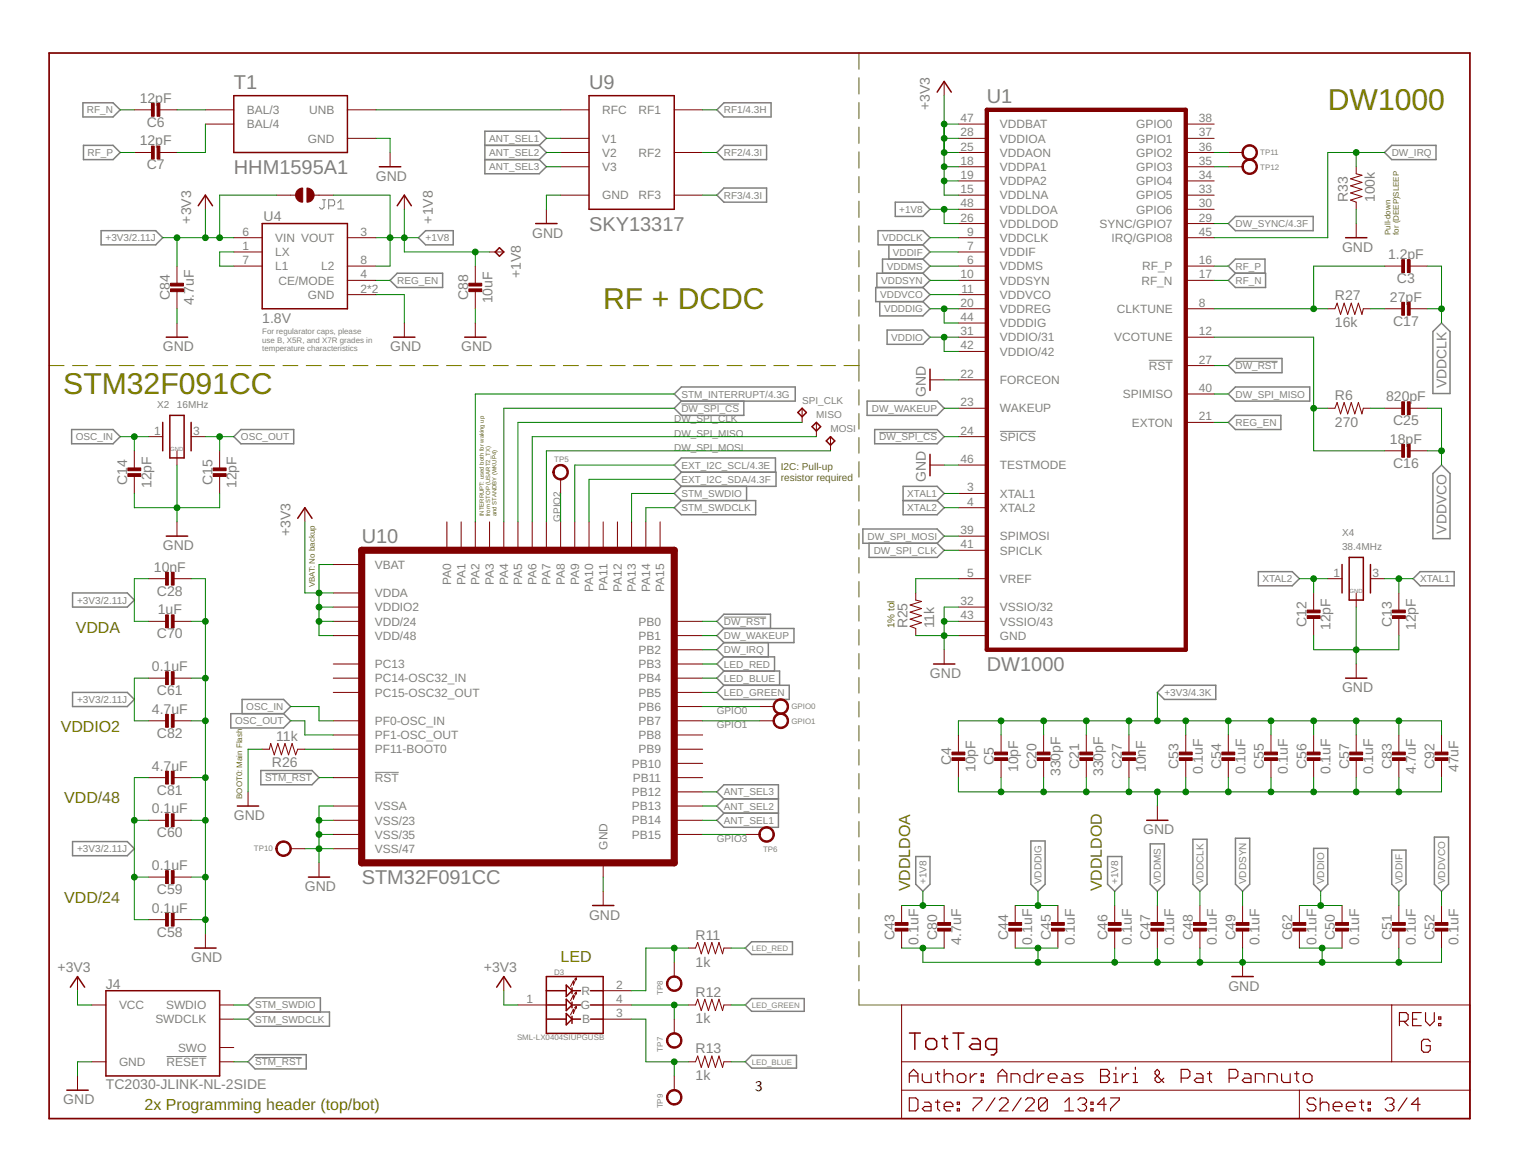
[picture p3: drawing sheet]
<svg xmlns="http://www.w3.org/2000/svg" width="279mm" height="216mm" viewBox="0 0 279 216" stroke-linecap="round" stroke-linejoin="round" font-family="sans-serif">
<defs><g id="words">
<g font-size="5.5" fill="#808000">
<text x="244.4" y="20.2">DW1000</text>
<text x="111" y="56.8">RF + DCDC</text>
<text x="11.7" y="72.5">STM32F091CC</text>
</g>
<g font-size="3.7" fill="#808080">
<text x="43" y="16.3">T1</text>
<text x="108.4" y="16.3">U9</text>
<text x="181.6" y="18.9">U1</text>
<text x="43" y="32">HHM1595A1</text>
<text x="108.4" y="42.5">SKY13317</text>
<text x="66.6" y="100">U10</text>
<text x="181.6" y="123.5">DW1000</text>
<text x="66.6" y="162.7">STM32F091CC</text>
</g>
<g font-size="2.9" fill="#808000">
<text x="13.9" y="116.5">VDDA</text>
<text x="11.2" y="134.8">VDDIO2</text>
<text x="11.8" y="147.8">VDD/48</text>
<text x="11.8" y="166.1">VDD/24</text>
<text x="167.5" y="164" transform="rotate(-90 167.5 164)">VDDLDOA</text>
<text x="202.8" y="164" transform="rotate(-90 202.8 164)">VDDLDOD</text>
<text x="103.2" y="177.1">LED</text>
<text x="26.6" y="204.3">2x Programming header (top/bot)</text>
</g>
<text font-size="2.7" x="139" y="200.9">3</text>
<g font-size="2.6" fill="#808080">
<text x="25.7" y="18.9">12pF</text>
<text x="27" y="23.4">C6</text>
<text x="171.2" y="20.2" transform="rotate(-90 171.2 20.2)">+3V3</text>
<text x="25.7" y="26.8">12pF</text>
<text x="27" y="31.2">C7</text>
<text x="69.2" y="33.3">GND</text>
<text x="35.2" y="41.1" transform="rotate(-90 35.2 41.1)">+3V3</text>
<text x="48.5" y="40.6">U4</text>
<text x="79.6" y="41.1" transform="rotate(-90 79.6 41.1)">+1V8</text>
<text x="248.1" y="37.2" transform="rotate(-90 248.1 37.2)">R33</text>
<text x="253" y="37.2" transform="rotate(-90 253 37.2)">100k</text>
<text x="98" y="43.8">GND</text>
<text x="247" y="46.4">GND</text>
<text x="255.5" y="47.7">1.2pF</text>
<text x="95.8" y="51.2" transform="rotate(-90 95.8 51.2)">+1V8</text>
<text x="257.1" y="52.1">C3</text>
<text x="31.3" y="55.3" transform="rotate(-90 31.3 55.3)">C84</text>
<text x="35.7" y="56.2" transform="rotate(-90 35.7 56.2)">4.7uF</text>
<text x="48.3" y="59.4">1.8V</text>
<text x="86.2" y="55.3" transform="rotate(-90 86.2 55.3)">C88</text>
<text x="90.6" y="55.9" transform="rotate(-90 90.6 55.9)">10uF</text>
<text x="245.7" y="55.3">R27</text>
<text x="255.8" y="55.5">27pF</text>
<text x="256.4" y="60">C17</text>
<text x="30" y="64.7">GND</text>
<text x="71.8" y="64.7">GND</text>
<text x="84.9" y="64.7">GND</text>
<text x="245.7" y="60.2">16k</text>
<text x="266.2" y="71.5" transform="rotate(-90 266.2 71.5)">VDDCLK</text>
<text x="170.4" y="73" transform="rotate(-90 170.4 73)">GND</text>
<text x="245.7" y="73.6">R6</text>
<text x="255.1" y="73.8">820pF</text>
<text x="245.7" y="78.5">270</text>
<text x="255.8" y="81.7">18pF</text>
<text x="256.4" y="78.3">C25</text>
<text x="23.4" y="89.3" transform="rotate(-90 23.4 89.3)">C14</text>
<text x="27.9" y="89.8" transform="rotate(-90 27.9 89.8)">12pF</text>
<text x="39.1" y="89.3" transform="rotate(-90 39.1 89.3)">C15</text>
<text x="43.5" y="89.8" transform="rotate(-90 43.5 89.8)">12pF</text>
<text x="170.4" y="88.7" transform="rotate(-90 170.4 88.7)">GND</text>
<text x="256.4" y="86.1">C16</text>
<text x="30" y="101.3">GND</text>
<text x="53.5" y="98.7" transform="rotate(-90 53.5 98.7)">+3V3</text>
<text x="266.2" y="98.2" transform="rotate(-90 266.2 98.2)">VDDVCO</text>
<text x="28.3" y="105.2">10nF</text>
<text x="28.9" y="109.6">C28</text>
<text x="29" y="113.1">1uF</text>
<text x="28.9" y="117.5">C70</text>
<text x="167" y="115.7" transform="rotate(-90 167 115.7)">R25</text>
<text x="172" y="115.7" transform="rotate(-90 172 115.7)">11k</text>
<text x="240.5" y="115.4" transform="rotate(-90 240.5 115.4)">C12</text>
<text x="244.9" y="116" transform="rotate(-90 244.9 116)">12pF</text>
<text x="256.2" y="115.4" transform="rotate(-90 256.2 115.4)">C13</text>
<text x="260.6" y="116" transform="rotate(-90 260.6 116)">12pF</text>
<text x="28" y="123.5">0.1uF</text>
<text x="171.2" y="124.8">GND</text>
<text x="28" y="131.4">4.7uF</text>
<text x="28.9" y="128">C61</text>
<text x="247" y="127.4">GND</text>
<text x="28.9" y="135.8">C82</text>
<text x="50.8" y="136.3">11k</text>
<text x="28" y="141.8">4.7uF</text>
<text x="50.1" y="141.3">R26</text>
<text x="175.1" y="140.9" transform="rotate(-90 175.1 140.9)">C4</text>
<text x="179.5" y="142.1" transform="rotate(-90 179.5 142.1)">10pF</text>
<text x="182.9" y="140.9" transform="rotate(-90 182.9 140.9)">C5</text>
<text x="187.4" y="142.1" transform="rotate(-90 187.4 142.1)">10pF</text>
<text x="190.8" y="141.6" transform="rotate(-90 190.8 141.6)">C20</text>
<text x="195.2" y="142.9" transform="rotate(-90 195.2 142.9)">330pF</text>
<text x="198.6" y="141.6" transform="rotate(-90 198.6 141.6)">C21</text>
<text x="203.1" y="142.9" transform="rotate(-90 203.1 142.9)">330pF</text>
<text x="206.5" y="141.6" transform="rotate(-90 206.5 141.6)">C27</text>
<text x="210.9" y="142.1" transform="rotate(-90 210.9 142.1)">10nF</text>
<text x="216.9" y="141.6" transform="rotate(-90 216.9 141.6)">C53</text>
<text x="221.4" y="142.5" transform="rotate(-90 221.4 142.5)">0.1uF</text>
<text x="224.8" y="141.6" transform="rotate(-90 224.8 141.6)">C54</text>
<text x="229.2" y="142.5" transform="rotate(-90 229.2 142.5)">0.1uF</text>
<text x="232.6" y="141.6" transform="rotate(-90 232.6 141.6)">C55</text>
<text x="237.1" y="142.5" transform="rotate(-90 237.1 142.5)">0.1uF</text>
<text x="240.5" y="141.6" transform="rotate(-90 240.5 141.6)">C56</text>
<text x="244.9" y="142.5" transform="rotate(-90 244.9 142.5)">0.1uF</text>
<text x="248.3" y="141.6" transform="rotate(-90 248.3 141.6)">C57</text>
<text x="252.8" y="142.5" transform="rotate(-90 252.8 142.5)">0.1uF</text>
<text x="256.2" y="141.6" transform="rotate(-90 256.2 141.6)">C83</text>
<text x="260.6" y="142.5" transform="rotate(-90 260.6 142.5)">4.7uF</text>
<text x="264" y="141.6" transform="rotate(-90 264 141.6)">C92</text>
<text x="268.4" y="142.1" transform="rotate(-90 268.4 142.1)">47uF</text>
<text x="28" y="149.7">0.1uF</text>
<text x="28.9" y="146.3">C81</text>
<text x="28.9" y="154.1">C60</text>
<text x="43" y="151">GND</text>
<text x="210.4" y="153.6">GND</text>
<text x="28" y="160.1">0.1uF</text>
<text x="28" y="168">0.1uF</text>
<text x="28.9" y="164.6">C59</text>
<text x="56.1" y="164">GND</text>
<text x="28.9" y="172.4">C58</text>
<text x="108.4" y="169.3">GND</text>
<text x="128" y="173">R11</text>
<text x="164.6" y="173" transform="rotate(-90 164.6 173)">C43</text>
<text x="169.1" y="173.9" transform="rotate(-90 169.1 173.9)">0.1uF</text>
<text x="172.5" y="173" transform="rotate(-90 172.5 173)">C80</text>
<text x="176.9" y="173.9" transform="rotate(-90 176.9 173.9)">4.7uF</text>
<text x="185.6" y="173" transform="rotate(-90 185.6 173)">C44</text>
<text x="190" y="173.9" transform="rotate(-90 190 173.9)">0.1uF</text>
<text x="193.4" y="173" transform="rotate(-90 193.4 173)">C45</text>
<text x="197.8" y="173.9" transform="rotate(-90 197.8 173.9)">0.1uF</text>
<text x="203.9" y="173" transform="rotate(-90 203.9 173)">C46</text>
<text x="208.3" y="173.9" transform="rotate(-90 208.3 173.9)">0.1uF</text>
<text x="211.7" y="173" transform="rotate(-90 211.7 173)">C47</text>
<text x="216.1" y="173.9" transform="rotate(-90 216.1 173.9)">0.1uF</text>
<text x="219.6" y="173" transform="rotate(-90 219.6 173)">C48</text>
<text x="224" y="173.9" transform="rotate(-90 224 173.9)">0.1uF</text>
<text x="227.4" y="173" transform="rotate(-90 227.4 173)">C49</text>
<text x="231.8" y="173.9" transform="rotate(-90 231.8 173.9)">0.1uF</text>
<text x="237.9" y="173" transform="rotate(-90 237.9 173)">C62</text>
<text x="242.3" y="173.9" transform="rotate(-90 242.3 173.9)">0.1uF</text>
<text x="245.7" y="173" transform="rotate(-90 245.7 173)">C50</text>
<text x="250.1" y="173.9" transform="rotate(-90 250.1 173.9)">0.1uF</text>
<text x="256.2" y="173" transform="rotate(-90 256.2 173)">C51</text>
<text x="260.6" y="173.9" transform="rotate(-90 260.6 173.9)">0.1uF</text>
<text x="264" y="173" transform="rotate(-90 264 173)">C52</text>
<text x="268.4" y="173.9" transform="rotate(-90 268.4 173.9)">0.1uF</text>
<text x="10.6" y="179">+3V3</text>
<text x="35.2" y="177.1">GND</text>
<text x="89.1" y="179">+3V3</text>
<text x="128" y="177.9">1k</text>
<text x="19.5" y="182.1">J4</text>
<text x="128" y="183.4">R12</text>
<text x="226.1" y="182.4">GND</text>
<text x="128" y="188.4">1k</text>
<text x="128" y="193.9">R13</text>
<text x="11.7" y="203.3">GND</text>
<text x="19.5" y="200.4">TC2030-JLINK-NL-2SIDE</text>
<text x="128" y="198.8">1k</text>
</g>
<g font-size="2.2" fill="#808080">
<text x="45.4" y="21">BAL/3</text>
<text x="45.4" y="23.6">BAL/4</text>
<text x="56.9" y="21">UNB</text>
<text x="110.8" y="21">RFC</text>
<text x="117.5" y="21">RF1</text>
<text x="176.8" y="22.5">47</text>
<text x="184" y="23.6">VDDBAT</text>
<text x="209.1" y="23.6">GPIO0</text>
<text x="220.7" y="22.5">38</text>
<text x="56.7" y="26.2">GND</text>
<text x="110.8" y="26.2">V1</text>
<text x="110.8" y="28.9">V2</text>
<text x="117.5" y="28.9">RF2</text>
<text x="176.8" y="25.1">28</text>
<text x="176.8" y="27.7">25</text>
<text x="184" y="26.2">VDDIOA</text>
<text x="184" y="28.9">VDDAON</text>
<text x="209.1" y="28.9">GPIO2</text>
<text x="209.1" y="26.2">GPIO1</text>
<text x="220.7" y="27.7">36</text>
<text x="220.7" y="25.1">37</text>
<text x="110.8" y="31.5">V3</text>
<text x="176.8" y="35.5">15</text>
<text x="176.8" y="30.3">18</text>
<text x="176.8" y="32.9">19</text>
<text x="184" y="31.5">VDDPA1</text>
<text x="184" y="34.1">VDDPA2</text>
<text x="209.1" y="31.5">GPIO3</text>
<text x="209.1" y="34.1">GPIO4</text>
<text x="220.7" y="30.3">35</text>
<text x="220.7" y="32.9">34</text>
<text x="220.7" y="35.5">33</text>
<text x="110.8" y="36.7">GND</text>
<text x="117.5" y="36.7">RF3</text>
<text x="176.8" y="40.8">26</text>
<text x="176.8" y="38.2">48</text>
<text x="184" y="41.9">VDDLDOD</text>
<text x="184" y="36.7">VDDLNA</text>
<text x="184" y="39.3">VDDLDOA</text>
<text x="202.4" y="41.9">SYNC/GPIO7</text>
<text x="209.1" y="36.7">GPIO5</text>
<text x="209.1" y="39.3">GPIO6</text>
<text x="220.7" y="38.2">30</text>
<text x="220.7" y="40.8">29</text>
<text x="44.6" y="46">1</text>
<text x="44.6" y="43.4">6</text>
<text x="50.7" y="47.2">LX</text>
<text x="50.7" y="44.5">VIN VOUT</text>
<text x="66.4" y="43.4">3</text>
<text x="178" y="46">7</text>
<text x="178" y="43.4">9</text>
<text x="184" y="47.2">VDDIF</text>
<text x="184" y="44.5">VDDCLK</text>
<text x="204.6" y="44.5">IRQ/GPIO8</text>
<text x="220.7" y="43.4">45</text>
<text x="44.6" y="48.6">7</text>
<text x="50.7" y="49.8">L1</text>
<text x="51.3" y="52.4">CE/MODE</text>
<text x="59.1" y="49.8">L2</text>
<text x="66.4" y="53.9">2*2</text>
<text x="66.4" y="51.2">4</text>
<text x="66.4" y="48.6">8</text>
<text x="176.8" y="51.2">10</text>
<text x="176.9" y="53.9">11</text>
<text x="178" y="48.6">6</text>
<text x="184" y="49.8">VDDMS</text>
<text x="184" y="52.4">VDDSYN</text>
<text x="210.1" y="52.4">RF_N</text>
<text x="210.2" y="49.8">RF_P</text>
<text x="220.7" y="48.6">16</text>
<text x="220.7" y="51.2">17</text>
<text x="56.7" y="55">GND</text>
<text x="176.8" y="56.5">20</text>
<text x="176.8" y="59.1">44</text>
<text x="184" y="55">VDDVCO</text>
<text x="184" y="57.6">VDDREG</text>
<text x="205.6" y="57.6">CLKTUNE</text>
<text x="220.7" y="56.5">8</text>
<text x="176.8" y="61.7">31</text>
<text x="176.8" y="64.3">42</text>
<text x="184" y="62.8">VDDIO/31</text>
<text x="184" y="60.2">VDDDIG</text>
<text x="184" y="65.5">VDDIO/42</text>
<text x="205.1" y="62.8">VCOTUNE</text>
<text x="220.7" y="61.7">12</text>
<text x="176.8" y="69.5">22</text>
<text x="184" y="70.7">FORCEON</text>
<text x="211.4" y="68.1">RST</text>
<text x="220.7" y="66.9">27</text>
<text x="176.8" y="74.8">23</text>
<text x="184" y="75.9">WAKEUP</text>
<text x="206.7" y="73.3">SPIMISO</text>
<text x="220.7" y="77.4">21</text>
<text x="220.7" y="72.2">40</text>
<text x="28.4" y="80">1</text>
<text x="35.6" y="80">3</text>
<text x="176.8" y="80">24</text>
<text x="184" y="81.2">SPICS</text>
<text x="208.3" y="78.5">EXTON</text>
<text x="176.8" y="85.2">46</text>
<text x="184" y="86.4">TESTMODE</text>
<text x="178" y="90.5">3</text>
<text x="178" y="93.1">4</text>
<text x="184" y="91.6">XTAL1</text>
<text x="184" y="94.2">XTAL2</text>
<text x="176.8" y="100.9">41</text>
<text x="176.8" y="98.3">39</text>
<text x="184" y="99.5">SPIMOSI</text>
<text x="69" y="104.7">VBAT</text>
<text x="83" y="107.7" transform="rotate(-90 83 107.7)">PA0</text>
<text x="85.7" y="107.7" transform="rotate(-90 85.7 107.7)">PA1</text>
<text x="88.3" y="107.7" transform="rotate(-90 88.3 107.7)">PA2</text>
<text x="90.9" y="107.7" transform="rotate(-90 90.9 107.7)">PA3</text>
<text x="93.5" y="107.7" transform="rotate(-90 93.5 107.7)">PA4</text>
<text x="96.1" y="107.7" transform="rotate(-90 96.1 107.7)">PA5</text>
<text x="98.7" y="107.7" transform="rotate(-90 98.7 107.7)">PA6</text>
<text x="101.3" y="107.7" transform="rotate(-90 101.3 107.7)">PA7</text>
<text x="104" y="107.7" transform="rotate(-90 104 107.7)">PA8</text>
<text x="106.6" y="107.7" transform="rotate(-90 106.6 107.7)">PA9</text>
<text x="178" y="106.2">5</text>
<text x="184" y="107.3">VREF</text>
<text x="184" y="102.1">SPICLK</text>
<text x="245.4" y="106.2">1</text>
<text x="252.6" y="106.2">3</text>
<text x="69" y="109.9">VDDA</text>
<text x="69" y="112.5">VDDIO2</text>
<text x="109.2" y="108.9" transform="rotate(-90 109.2 108.9)">PA10</text>
<text x="111.8" y="108.8" transform="rotate(-90 111.8 108.8)">PA11</text>
<text x="114.4" y="108.9" transform="rotate(-90 114.4 108.9)">PA12</text>
<text x="117" y="108.9" transform="rotate(-90 117 108.9)">PA13</text>
<text x="119.7" y="108.9" transform="rotate(-90 119.7 108.9)">PA14</text>
<text x="122.3" y="108.9" transform="rotate(-90 122.3 108.9)">PA15</text>
<text x="176.8" y="111.4">32</text>
<text x="176.8" y="114">43</text>
<text x="184" y="112.5">VSSIO/32</text>
<text x="69" y="115.1">VDD/24</text>
<text x="69" y="117.8">VDD/48</text>
<text x="117.5" y="115.1">PB0</text>
<text x="117.5" y="117.8">PB1</text>
<text x="184" y="115.1">VSSIO/43</text>
<text x="184" y="117.8">GND</text>
<text x="69" y="123">PC13</text>
<text x="69" y="125.6">PC14-OSC32_IN</text>
<text x="117.5" y="120.4">PB2</text>
<text x="117.5" y="123">PB3</text>
<text x="117.5" y="125.6">PB4</text>
<text x="69" y="128.2">PC15-OSC32_OUT</text>
<text x="117.5" y="128.2">PB5</text>
<text x="117.5" y="130.8">PB6</text>
<text x="69" y="133.5">PF0-OSC_IN</text>
<text x="69" y="136.1">PF1-OSC_OUT</text>
<text x="117.5" y="133.5">PB7</text>
<text x="117.5" y="136.1">PB8</text>
<text x="69" y="143.9">RST</text>
<text x="69" y="138.7">PF11-BOOT0</text>
<text x="116.3" y="141.3">PB10</text>
<text x="116.5" y="143.9">PB11</text>
<text x="117.5" y="138.7">PB9</text>
<text x="69" y="149.1">VSSA</text>
<text x="116.3" y="149.1">PB13</text>
<text x="116.3" y="146.5">PB12</text>
<text x="69" y="151.8">VSS/23</text>
<text x="69" y="154.4">VSS/35</text>
<text x="116.3" y="154.4">PB15</text>
<text x="116.3" y="151.8">PB14</text>
<text x="69" y="157">VSS/47</text>
<text x="111.8" y="156.4" transform="rotate(-90 111.8 156.4)">GND</text>
<text x="21.9" y="185.8">VCC</text>
<text x="30.6" y="185.8">SWDIO</text>
<text x="96.9" y="184.6">1</text>
<text x="106.9" y="185.8">G</text>
<text x="107" y="183.1">R</text>
<text x="113.4" y="182">2</text>
<text x="113.4" y="184.6">4</text>
<text x="28.6" y="188.4">SWDCLK</text>
<text x="107.2" y="188.4">B</text>
<text x="113.4" y="187.2">3</text>
<text x="21.9" y="196.2">GND</text>
<text x="30.7" y="196.2">RESET</text>
<text x="32.8" y="193.6">SWO</text>
</g>
<g font-size="1.8" fill="#808080">
<text x="16" y="20.9">RF_N</text>
<text x="133.3" y="20.9">RF1/4.3H</text>
<text x="16.1" y="28.7">RF_P</text>
<text x="90.1" y="26.1">ANT_SEL1</text>
<text x="90.1" y="28.7">ANT_SEL2</text>
<text x="133.3" y="28.7">RF2/4.3I</text>
<text x="256.2" y="28.7">DW_IRQ</text>
<text x="90.1" y="31.3">ANT_SEL3</text>
<text x="133.3" y="36.6">RF3/4.3I</text>
<text x="165.5" y="39.2">+1V8</text>
<text x="227.4" y="41.8">DW_SYNC/4.3F</text>
<text x="19.4" y="44.4">+3V3/2.11J</text>
<text x="78.3" y="44.4">+1V8</text>
<text x="162.4" y="44.4">VDDCLK</text>
<text x="164.3" y="47">VDDIF</text>
<text x="73.1" y="52.3">REG_EN</text>
<text x="162.2" y="52.3">VDDSYN</text>
<text x="163.2" y="49.6">VDDMS</text>
<text x="227.4" y="52.3">RF_N</text>
<text x="227.4" y="49.6">RF_P</text>
<text x="162" y="54.9">VDDVCO</text>
<text x="162.7" y="57.5">VDDDIG</text>
<text x="164" y="62.7">VDDIO</text>
<text x="227.4" y="67.9">DW_RST</text>
<text x="28.9" y="75.1">X2</text>
<text x="32.6" y="75.1">16MHz</text>
<text x="124.1" y="77.8">DW_SPI_CLK</text>
<text x="125.4" y="73.2">STM_INTERRUPT/4.3G</text>
<text x="125.4" y="75.8">DW_SPI_CS</text>
<text x="147.6" y="74.4">SPI_CLK</text>
<text x="150.3" y="77">MISO</text>
<text x="160.5" y="75.8">DW_WAKEUP</text>
<text x="227.4" y="73.2">DW_SPI_MISO</text>
<text x="13.9" y="81">OSC_IN</text>
<text x="44.3" y="81">OSC_OUT</text>
<text x="124.1" y="80.4">DW_SPI_MISO</text>
<text x="124.1" y="83">DW_SPI_MOSI</text>
<text x="152.9" y="79.6">MOSI</text>
<text x="161.8" y="81">DW_SPI_CS</text>
<text x="227.4" y="78.4">REG_EN</text>
<text x="125.4" y="86.3">EXT_I2C_SCL/4.3E</text>
<text x="125.4" y="88.9">EXT_I2C_SDA/4.3F</text>
<text x="125.4" y="91.5">STM_SWDIO</text>
<text x="125.4" y="94.1">STM_SWDCLK</text>
<text x="167" y="94.1">XTAL2</text>
<text x="167" y="91.5">XTAL1</text>
<text x="103.2" y="96.1" transform="rotate(-90 103.2 96.1)">GPIO2</text>
<text x="159.7" y="99.3">DW_SPI_MOSI</text>
<text x="160.8" y="101.9">DW_SPI_CLK</text>
<text x="247" y="101.3">38.4MHz</text>
<text x="247" y="98.7">X4</text>
<text x="232.4" y="107.2">XTAL2</text>
<text x="261.4" y="107.2">XTAL1</text>
<text x="14.2" y="111.1">+3V3/2.11J</text>
<text x="133.3" y="117.6">DW_WAKEUP</text>
<text x="133.3" y="115">DW_RST</text>
<text x="133.3" y="120.2">DW_IRQ</text>
<text x="133.3" y="122.9">LED_RED</text>
<text x="133.3" y="125.5">LED_BLUE</text>
<text x="14.2" y="129.4">+3V3/2.11J</text>
<text x="45.3" y="130.7">OSC_IN</text>
<text x="131.9" y="131.4">GPIO0</text>
<text x="133.3" y="128.1">LED_GREEN</text>
<text x="214.3" y="128.1">+3V3/4.3K</text>
<text x="43.3" y="133.3">OSC_OUT</text>
<text x="131.9" y="134">GPIO1</text>
<text x="48.8" y="143.8">STM_RST</text>
<text x="133.3" y="149">ANT_SEL2</text>
<text x="133.3" y="146.4">ANT_SEL3</text>
<text x="131.9" y="154.9">GPIO3</text>
<text x="133.3" y="151.6">ANT_SEL1</text>
<text x="14.2" y="156.9">+3V3/2.11J</text>
<text x="170.5" y="162.7" transform="rotate(-90 170.5 162.7)">+1V8</text>
<text x="191.7" y="162.7" transform="rotate(-90 191.7 162.7)">VDDDIG</text>
<text x="205.8" y="162.7" transform="rotate(-90 205.8 162.7)">+1V8</text>
<text x="213.7" y="162.7" transform="rotate(-90 213.7 162.7)">VDDMS</text>
<text x="221.5" y="162.7" transform="rotate(-90 221.5 162.7)">VDDCLK</text>
<text x="229.4" y="162.7" transform="rotate(-90 229.4 162.7)">VDDSYN</text>
<text x="243.7" y="162.7" transform="rotate(-90 243.7 162.7)">VDDIO</text>
<text x="258.1" y="162.7" transform="rotate(-90 258.1 162.7)">VDDIF</text>
<text x="266" y="162.7" transform="rotate(-90 266 162.7)">VDDVCO</text>
<text x="47" y="185.6">STM_SWDIO</text>
<text x="47" y="188.2">STM_SWDCLK</text>
<text x="47" y="196.1">STM_RST</text>
</g>
<g font-size="1.8" fill="#808000">
<text x="143.7" y="86.5">I2C: Pull-up</text>
<text x="143.7" y="88.5">resistor required</text>
<text x="164.6" y="115.7" transform="rotate(-90 164.6 115.7)">1% tol</text>
</g>
<g font-size="1.5" fill="#808080">
<text x="232" y="28.6">TP11</text>
<text x="232" y="31.2">TP12</text>
<text x="48.3" y="61.5">For regularator caps, please</text>
<text x="48.3" y="63.1">use B, X5R, and X7R grades in</text>
<text x="48.3" y="64.7">temperature characteristics</text>
<text x="102" y="85.1">TP5</text>
<text x="145.7" y="130.6">GPIO0</text>
<text x="145.7" y="133.2">GPIO1</text>
<text x="46.7" y="156.7">TP10</text>
<text x="140.4" y="156.7">TP6</text>
<text x="102" y="179.5">D3</text>
<text x="138.4" y="175">LED_RED</text>
<text x="122" y="183.1" transform="rotate(-90 122 183.1)">TP8</text>
<text x="138.4" y="185.5">LED_GREEN</text>
<text x="95.2" y="191.5">SML-LX0404SIUPGUSB</text>
<text x="122" y="193.5" transform="rotate(-90 122 193.5)">TP7</text>
<text x="138.4" y="196">LED_BLUE</text>
<text x="122" y="204" transform="rotate(-90 122 204)">TP9</text>
</g>
<g font-size="1.5" fill="#808000">
<text x="255.9" y="43.2" transform="rotate(-90 255.9 43.2)">Pull-down</text>
<text x="257.5" y="43.2" transform="rotate(-90 257.5 43.2)">for (DEEP)SLEEP</text>
<text x="57.9" y="108.1" transform="rotate(-90 57.9 108.1)">VBAT: No backup</text>
<text x="44.6" y="147.1" transform="rotate(-90 44.6 147.1)">BOOT0: Main Flash</text>
</g>
<g font-size="1.1" fill="#808080">
<text x="31.3" y="83">GND</text>
<text x="248.4" y="109.1">GND</text>
</g>
<g font-size="1.1" fill="#808000">
<text x="89" y="95" transform="rotate(-90 89 95)">INTERRUPT: used both for waking up</text>
<text x="90.2" y="95" transform="rotate(-90 90.2 95)">from STOP (USART2_TX)</text>
<text x="91.4" y="95" transform="rotate(-90 91.4 95)">and STANDBY (WKUP4)</text>
</g>
</g></defs>
<g fill="none" stroke="#808000" stroke-width=".18">
<path d="M158.1 9.8v3M158.1 14.3v3M158.1 18.9v2.9M158.1 23.4v3M158.1 27.9v3M158.1 32.5v3M158.1 37v3M158.1 41.6v3M158.1 46.1v3M158.1 50.7v3M158.1 55.2v3M158.1 59.8v3"/>
<path d="M9 67.3h2.8M13.3 67.3h2.8M17.7 67.3h2.7M21.9 67.3h2.8M26.2 67.3h2.8M30.5 67.3h2.8M34.9 67.3h2.7M39.2 67.3h2.7M43.5 67.3h2.7M47.8 67.3h2.7M52.1 67.3h2.7M56.4 67.3h2.7"/>
<path d="M60.7 67.3h2.7M65 67.3h2.7M69.3 67.3h2.7M73.6 67.3h2.7M77.9 67.3h2.7M82.2 67.3h2.7M86.5 67.3h2.8M90.8 67.3h2.8M95.1 67.3h2.8M99.4 67.3h2.8M103.7 67.3h2.8M108 67.3h2.8"/>
<path d="M112.3 67.3h2.8M116.6 67.3h2.8M120.9 67.3h2.8M125.2 67.3h2.8M129.5 67.3h2.8M133.8 67.3h2.8M138.1 67.3h2.8M142.4 67.3h2.8M146.7 67.3h2.8M151 67.3h2.8M155.3 67.3h2.8M158.1 64.3v5.9"/>
<path d="M158.1 71.7v2.9M158.1 76.1v2.9M158.1 80.5v2.9M158.1 85v2.8M158.1 89.4v2.8M158.1 93.8v2.9M158.1 98.2v2.9M158.1 102.6v2.9M158.1 107v2.9M158.1 111.4v2.9M158.1 115.9v2.8M158.1 120.3v2.8"/>
<path d="M158.1 124.7v2.9M158.1 129.1v2.9M158.1 133.5v2.9M158.1 137.9v2.9M158.1 142.4v2.8M158.1 146.8v2.8M158.1 151.2v2.9M158.1 155.6v2.9M158.1 160v2.9M158.1 164.4v2.9M158.1 168.8v2.9M158.1 173.3v2.8"/>
<path d="M158.1 177.7v2.9M158.1 182.1v2.9h7.8"/>
</g>
<g fill="none" stroke="#808080" stroke-width=".18">
<path d="M59.4 36.8h.5M59.6 36.8v1.4l-.2 .3h-.3l-.3-.3M60.5 37.9h.8l.3-.3v-.5l-.3-.3h-.8v1.7M62.2 38.5h1.1M62.2 37.3l.5-.5v1.7M125.4 74.4h10.7M161.8 79.6h10.7M184 79.4h6.6M211.4 66.3h4.4M227.4 66.5h7.8M133.2 113.6h7.8M48.8 142.3h8.6"/>
<path d="M69 142.2h4.4M30.7 194.5h7.3M46.9 194.6h8.6"/>
</g>
<g fill="none" stroke="#808080" stroke-width=".28">
<path d="M15.3 18.9h5.5l1.3 1.3-1.3 1.3h-5.5zM15.4 26.8h5.4l1.3 1.3-1.3 1.3h-5.4zM89.2 26.8h10.1M89.2 29.4h10.1M99.3 26.8l1.3-1.3-1.3-1.3h-10.1v7.8h10.1l1.3-1.3-1.3-1.3M99.3 26.8l1.3 1.3-1.3 1.3M132 20.2l1.2-1.3h8.7v2.6h-8.7zM133.2 26.8h7.9v2.6h-7.9l-1.2-1.3zM133.2 34.6h7.9v2.6h-7.9l-1.2-1.3zM164.8 37.2h5.1l1.3 1.3-1.3 1.3h-5.1zM227.4 39.8h14.3v2.7h-14.3l-1.3-1.4zM256.2 26.8h8.1v2.6h-8.1l-1.4-1.3z"/>
<path d="M18.6 42.5h10.1l1.3 1.3-1.3 1.3h-10.1zM73.1 50.3h8.4v2.6h-8.4l-1.3-1.3zM77 43.8l1.3-1.3h5.1v2.6h-5.1zM161.6 42.5h8.3l1.3 1.3-1.3 1.3h-8.3zM161.9 55.5v2.6h8l1.3-1.3-1.3-1.3M163.6 45.1v2.6M169.9 50.3h-8.5v2.6M169.9 52.9h-8.7v2.6h8.7M169.9 47.7h-7.5v2.6M169.9 45.1l1.3 1.3-1.3 1.3M169.9 47.7l1.3 1.3-1.3 1.3M169.9 50.3l1.3 1.3-1.3 1.3"/>
<path d="M169.9 52.9l1.3 1.3-1.3 1.3M227.4 50.3h5.5v2.6h-5.5l-1.3-1.3zM227.4 50.3l-1.3-1.3 1.3-1.3h5.4v2.6M13.2 79.1h7.6l1.3 1.3-1.3 1.3h-7.6zM124.1 72.5l1.3-1.3h21v2.6h-21zM125.4 73.8l-1.3 1.3 1.3 1.4h11.5v-2.7M159.6 73.8h12.9l1.3 1.3-1.3 1.4h-12.9zM161 79.1h11.5l1.3 1.3-1.3 1.3h-11.5zM163.3 60.7h6.6l1.3 1.4-1.3 1.3h-6.6zM226.1 77.7l1.3-1.2h8.4v2.6h-8.4zM226.1 72.5l1.3-1.3h13.7v2.6h-13.7zM226.1 67.3l1.3-1.3h8.6v2.6h-8.6z"/>
<path d="M263.7 61l1.6-1.5 1.6 1.5v11.4h-3.2zM43 80.4l1.3-1.3h9.8v2.6h-9.8zM124.1 93.5l1.3-1.4h13.7v2.6h-13.7zM125.4 86.9l-1.3-1.3 1.3-1.3h17.3v2.6M125.4 89.5l-1.3 1.3 1.3 1.3M125.4 86.9h17.4v2.6h-17.4M125.4 86.9l-1.3 1.3 1.3 1.3M137.4 89.5v2.6M158.8 97.4h13.7l1.3 1.3-1.3 1.3h-13.7zM160 100v2.6h12.5l1.3-1.3-1.3-1.3M166.2 89.5h6.3l1.3 1.3-1.3 1.3 1.3 1.4-1.3 1.2h-6.3zM166.2 92.1h6.3"/>
<path d="M263.7 87.2l1.6-1.6 1.6 1.6v11.9h-3.2zM13.4 109.1h10l1.3 1.3-1.3 1.3h-10zM133.2 115.7l-1.2 1.3 1.2 1.3M133.2 115.7h12.9v2.6h-12.9M133.2 115.7l-1.2-1.3 1.2-1.3h8.6v2.6M133.2 118.3l-1.2 1.3 1.2 1.3M141.4 118.3v2.6M231.6 105.2h6.2l1.4 1.3-1.4 1.3h-6.2zM260.1 106.5l1.3-1.3h6.3v2.6h-6.3zM13.4 127.4h10l1.3 1.3-1.3 1.3h-10zM42.5 131.4h9.7l1.3 1.3-1.3 1.3h-9.7zM44.6 131.4v-2.7h7.6l1.3 1.3-1.3 1.4"/>
<path d="M133.2 120.9h9.4v2.6M133.2 126.1h12.1v2.6h-12.1l-1.2-1.3zM133.2 120.9l-1.2 1.3 1.2 1.3M133.2 123.5h10.3v2.6M133.2 123.5l-1.2 1.3 1.2 1.3M214.3 126.1h9.5v2.6h-9.5l-1.3-1.3zM13.4 154.9h10l1.3 1.3-1.3 1.3h-10zM48 141.8h9.4l1.3 1.3-1.3 1.3h-9.4zM133.2 147l-1.2-1.2 1.2-1.4h10.1v7.9h-10.1l-1.2-1.3 1.2-1.3M133.2 149.7h10.1M133.2 147l-1.2 1.4 1.2 1.3M133.2 147h10.1"/>
<path d="M168.6 157.6h2.6v5.2l-1.3 1.2-1.3-1.2zM189.7 154.8h2.7v8l-1.3 1.2-1.4-1.2zM203.9 157.6h2.6v5.2l-1.3 1.2-1.3-1.2zM211.7 155.3h2.6v7.5l-1.3 1.2-1.3-1.2zM219.6 154.5h2.6v8.3l-1.3 1.2-1.3-1.2zM227.4 154.3h2.6v8.5l-1.3 1.2-1.3-1.2zM241.8 156.1h2.6v6.7l-1.3 1.2-1.3-1.2zM256.2 156.5h2.6v6.3l-1.3 1.2-1.3-1.2zM264 154.1h2.6v8.7l-1.3 1.2-1.3-1.2zM137.2 174.5l1.1-1.2h7.6v2.4h-7.6zM46.9 194.1h9.5v2.6h-9.5l-1.2-1.3zM46.9 186.3l-1.2-1.3 1.2-1.3h12.1v2.6"/>
<path d="M46.9 186.3h13.7v2.6h-13.7l-1.2-1.3zM138.3 194.2h8.3v2.4h-8.3l-1.1-1.2zM138.3 183.8h9.7v2.3h-9.7l-1.1-1.1z"/>
</g>
<path d="M9 9.8h261.6v196.1h-261.6z" fill="none" stroke="#800000" stroke-width=".32"/>
<g fill="none" stroke="#800000" stroke-width=".18">
<path d="M173.8 15v2.6M24.7 20.2h3.2M24.7 28.1h3.2M29.2 20.2h3.4M29.2 28.1h3.4M37.8 20.2h5.2M37.8 22.8h5.2M37.8 35.9v2.6M50.9 35.9h3.5M57.8 35.9h3.5M63.9 20.2h5.3M63.9 25.5h5.3"/>
<path d="M71.8 28.1v2.6M74.4 35.9v2.6M100.6 38.5v2.6M103.2 20.2h5.2M103.2 25.5h5.2M103.2 35.9h5.2M103.2 30.7h5.2M103.2 28.1h5.2M124.1 20.2h5.2M124.1 35.9h5.2M124.1 28.1h5.2M176.4 25.5h5.2"/>
<path d="M176.4 35.9h5.2M176.4 30.7h5.2M176.4 28.1h5.2M176.4 22.8h5.2M176.4 33.3h5.2M176.4 38.5h5.2M218.2 25.5h5.3M218.2 35.9h5.3M218.2 30.7h5.3M218.2 28.1h5.3M218.2 22.8h5.3M218.2 33.3h5.3"/>
<path d="M218.2 38.5h5.3M226.1 30.7h2.6M226.1 28.1h2.6M249.6 30.7v1.3l1.1 .3-2.1 .6 2.1 .7-2.1 .6 2.1 .7-2.1 .6 2.1 .7-2.1 .6 1 .4v1.3M32.6 49v3.1M32.6 53.4v3.4M32.6 59.5v2.6M43 49h5.3M43 46.4h5.3M43 43.8h5.3M63.9 49h5.3M63.9 43.8h5.3"/>
<path d="M63.9 51.6h5.3M63.9 54.2h5.3M74.4 59.5v2.6M87.5 49v3.1M87.5 53.4v3.4M87.5 59.5v2.6M90.1 46.4h2.6M176.4 49h5.2M176.4 46.4h5.2M176.4 56.8h5.2M176.4 43.8h5.2M176.4 51.6h5.2"/>
<path d="M176.4 54.2h5.2M176.4 41.1h5.2M176.4 59.5h5.2M218.2 49h5.3M218.2 56.8h5.3M218.2 43.8h5.3M218.2 51.6h5.3M218.2 41.1h5.3M244.4 56.8h1.3l.4-1 .6 2.1 .7-2.1 .7 2.1 .6-2.1 .7 2.1 .6-2.1 .7 2.1 .2-1.1h1.3M249.6 41.1v2.7M254.8 49h3.2M254.8 56.8h3.2"/>
<path d="M259.3 49h3.4M259.3 56.8h3.4M147.6 75.1v2.6M150.3 77.7v2.7M171.2 69.9h2.6M176.4 62.1h5.2M176.4 69.9h5.2M176.4 75.1h5.2M176.4 64.7h5.2M218.2 62.1h5.3M218.2 67.3h5.3M218.2 77.7h5.3"/>
<path d="M218.2 72.5h5.3M244.4 75.1h1.3l.4-1 .6 2.1 .7-2.1 .7 2.1 .6-2.1 .7 2.1 .6-2.1 .7 2.1 .2-1.1h1.3M254.8 75.1h3.2M259.3 75.1h3.4M24.7 83v3.1M24.7 87.4v3.4M27.3 80.4h2.7M32.6 83v2.6M32.6 96.1v2.6M35.2 80.4h2.6M40.4 83v3.1M40.4 87.4v3.4"/>
<path d="M56.1 93.5v2.6M82.3 96.1v5.2M84.9 96.1v5.2M87.5 96.1v5.2M90.1 96.1v5.2M92.7 96.1v5.2M95.3 96.1v5.2M98 96.1v5.2M100.6 96.1v5.2M103.2 88.2v2.6M103.2 96.1v5.2M105.8 96.1v5.2"/>
<path d="M108.4 96.1v5.2M111 96.1v5.2M113.6 96.1v5.2M116.2 96.1v5.2M118.9 96.1v5.2M121.5 96.1v5.2M152.9 80.4v2.6M171.2 85.6h2.6M176.4 90.8h5.2M176.4 93.5h5.2M176.4 80.4h5.2M176.4 85.6h5.2"/>
<path d="M176.4 98.7h5.2M254.8 83h3.2M259.3 83h3.4M27.3 114.4h3.2M27.3 106.5h3.2M31.8 114.4h3.4M31.8 106.5h3.4M61.3 103.9h5.3M61.3 109.1h5.3M61.3 114.4h5.3M61.3 117h5.3M61.3 111.7h5.3"/>
<path d="M124.1 114.4h5.2M124.1 117h5.2M124.1 119.6h5.2M168.6 109.1v1.3l1 .3-2.1 .7 2.1 .6-2.1 .7 2.1 .6-2.1 .7 2.1 .6-2.1 .7 1.1 .4v1.3M173.8 119.6v2.6M176.4 114.4h5.2M176.4 117h5.2M176.4 111.7h5.2M176.4 106.5h5.2M176.4 101.3h5.2M241.8 109.1v3.2M241.8 113.6v3.4"/>
<path d="M244.4 106.5h2.6M249.6 109.1v2.6M252.2 106.5h2.6M257.5 109.1v3.2M257.5 113.6v3.4M27.3 124.8h3.2M27.3 132.7h3.2M31.8 124.8h3.4M31.8 132.7h3.4M48.3 137.9h1.3l.2-1.1 .7 2.1 .6-2.1 .7 2.1 .7-2.1 .6 2.1 .7-2.1 .6 2.1 .4-1h1.3M61.3 122.2h5.3M61.3 124.8h5.3"/>
<path d="M61.3 127.4h5.3M61.3 132.7h5.3M61.3 135.3h5.3M61.3 137.9h5.3M124.1 122.2h5.2M124.1 124.8h5.2M124.1 127.4h5.2M124.1 132.7h5.2M124.1 135.3h5.2M124.1 130h5.2M124.1 137.9h5.2M139.8 132.7h2.6"/>
<path d="M139.8 130h2.6M176.4 135.3v3.1M176.4 139.7v3.4M184.3 135.3v3.1M184.3 139.7v3.4M192.1 135.3v3.1M192.1 139.7v3.4M199.9 135.3v3.1M199.9 139.7v3.4M207.8 135.3v3.1M207.8 139.7v3.4M218.2 135.3v3.1"/>
<path d="M218.2 139.7v3.4M226.1 135.3v3.1M226.1 139.7v3.4M233.9 135.3v3.1M233.9 139.7v3.4M241.8 135.3v3.1M241.8 139.7v3.4M249.6 122.2v2.6M249.6 135.3v3.1M249.6 139.7v3.4M257.5 135.3v3.1M257.5 139.7v3.4"/>
<path d="M265.3 135.3v3.1M265.3 139.7v3.4M27.3 143.1h3.2M27.3 151h3.2M31.8 143.1h3.4M31.8 151h3.4M45.7 145.8v2.6M53.5 156.2h2.6M58.7 158.8v2.6M61.3 143.1h5.3M61.3 148.4h5.3M61.3 151h5.3"/>
<path d="M61.3 153.6h5.3M61.3 156.2h5.3M111 158.8v2.6M124.1 143.1h5.2M124.1 148.4h5.2M124.1 140.5h5.2M124.1 151h5.2M124.1 153.6h5.2M124.1 145.8h5.2M137.2 153.6h2.6M213 148.4v2.6M14.3 179.7v2.7"/>
<path d="M27.3 169.3h3.2M27.3 161.4h3.2M31.8 169.3h3.4M31.8 161.4h3.4M37.8 171.9v2.6M92.7 179.7v2.7M111 164v2.7M124.1 177.1v2.6M126.7 174.5h1.3l.4-1 .7 2.1 .6-2.1 .7 2.1 .6-2.1 .7 2.1 .6-2.1 .7 2.1 .2-1.1h1.4M165.9 166.7v3.1M165.9 171.1v3.4M173.8 166.7v3.1"/>
<path d="M173.8 171.1v3.4M186.9 166.7v3.1M186.9 171.1v3.4M194.7 166.7v3.1M194.7 171.1v3.4M205.2 166.7v3.1M205.2 171.1v3.4M213 166.7v3.1M213 171.1v3.4M220.9 166.7v3.1M220.9 171.1v3.4M228.7 166.7v3.1"/>
<path d="M228.7 171.1v3.4M228.7 177.1v2.6M239.2 166.7v3.1M239.2 171.1v3.4M247 166.7v3.1M247 171.1v3.4M257.5 166.7v3.1M257.5 171.1v3.4M265.3 166.7v3.1M265.3 171.1v3.4M14.3 198v2.7M16.9 185h2.6"/>
<path d="M16.9 195.4h2.6M40.4 185h2.6M40.4 195.4h2.6M40.4 187.6h2.6M40.4 192.8h2.6M95.3 185h5.3M106.1 185.2l-.6 1.3v-.7l-.5 1M106.1 180l-.6 1.3v-.8l-.5 1.1M106.1 182.6l-.6 1.3v-.8l-.5 1.1M106.1 185.2l-.4 .3M106.1 185.2v.4M106.1 182.6l-.4 .3"/>
<path d="M106.1 182.6v.4M106.1 180l-.4 .3M106.1 180v.4M111 185h5.2M111 182.4h5.2M111 187.6h5.2M124.1 187.6v2.6M124.1 198v2.7M126.7 185h1.3l.4-1.1 .7 2.1 .6-2.1 .7 2.1 .6-2.1 .7 2.1 .6-2.1 .7 2.1 .2-1h1.4M126.7 195.4h1.3l.4-1 .7 2.1 .6-2.1 .7 2.1 .6-2.1 .7 2.1 .6-2.1 .7 2.1 .2-1.1h1.4M165.9 185h104.7v20.9h-104.7zM165.9 195.4h104.7"/>
<path d="M256.2 185v10.4M165.9 200.7h104.7M239.2 200.7v5.2"/>
</g>
<g fill="none" stroke="#800000" stroke-width=".21">
<path d="M167.4 199.2v-1.6l.7-.8 .9 .8v1.6M167.4 198h1.6M169.8 197.6v1.2l.4 .4h1.2v-1.6M172.2 197.6h.8M172.6 197.2v1.6l.4 .4M173.8 196.8v2.4M173.8 198l.4-.4h.8l.4 .4v1.2M176.6 197.6h.8l.4 .4v.8l-.4 .4h-.8l-.4-.4v-.8zM178.6 197.6v1.6M179.8 197.6h-.4l-.8 .8M180.6 197.6h.4v.4h-.4zM180.6 198.8h.4v.4h-.4z"/>
<path d="M183.7 198h1.6M183.7 199.2v-1.6l.8-.8 .8 .8v1.6M186.1 199.2v-1.6h1.2l.4 .4v1.2M190.1 196.8v2.4h-1.2l-.4-.4v-.8l.4-.4h1.2M190.9 197.6v1.6M192.1 197.6h-.4l-.8 .8M192.9 198.4h1.6v-.4l-.4-.4h-.8l-.4 .4v.8l.4 .4h.8M195.7 197.6h.8l.4 .4v1.2h-1.2l-.4-.4 .4-.4h1.2M199.3 197.6h-1.2l-.4 .4 .4 .4h.8l.4 .4-.4 .4h-1.2M202.6 198h1.2M202.6 196.8h1.2l.4 .4v.4l-.4 .4 .4 .4v.4l-.4 .4h-1.2zM205 199.2h.8"/>
<path d="M205 197.6h.4v1.6M205.4 196.4v.4M206.6 197.6v1.6M207.8 197.6h-.4l-.8 .8M208.6 199.2h.8M208.6 197.6h.4v1.6M209 196.4v.4M214.2 198.4l-.8 .8h-.4l-.4-.4v-.4l.8-.8v-.4l-.4-.4-.4 .4v.4l1.6 1.6M217.4 198.4h1.2l.4-.4v-.8l-.4-.4h-1.2v2.4M220.2 197.6h.8l.4 .4v1.2h-1.2l-.4-.4 .4-.4h1.2M222.2 197.6h.8M222.6 197.2v1.6l.4 .4"/>
<path d="M226.2 198.4h1.2l.4-.4v-.8l-.4-.4h-1.2v2.4M229 197.6h.8l.5 .4v1.2h-1.3l-.4-.4 .4-.4h1.3M231.1 199.2v-1.6h1.2l.4 .4v1.2M233.5 199.2v-1.6h1.2l.4 .4v1.2M235.9 197.6v1.2l.4 .4h1.2v-1.6M238.3 197.6h.8M238.7 197.2v1.6l.4 .4M239.9 198l.4-.4h.8l.4 .4v.8l-.4 .4h-.8l-.4-.4zM257.6 188h1.2l.4-.4v-.8l-.4-.4h-1.2v2.4M258.4 188l.8 .8M260 187.6h.8M261.6 186.4h-1.6v2.4h1.6"/>
<path d="M262.4 186.4v1.6l.8 .8 .8-.8v-1.6M263.2 191.7l-.4-.4h-.8l-.4 .4v1.6l.4 .4h.8l.4-.4v-.8h-.8M264.8 188.4h.4v.4h-.4zM264.8 187.2h.4v.4h-.4zM167.4 202.1h1.2l.4 .4v1.6l-.4 .4h-1.2zM170.2 202.9h.8l.4 .4v1.2h-1.2l-.4-.4 .4-.4h1.2M172.2 202.9h.8M172.6 202.5v1.6l.4 .4M173.8 203.7h1.6v-.4l-.4-.4h-.8l-.4 .4v.8l.4 .4h.8M176.2 204.1h.4v.4h-.4zM176.2 202.9h.4v.4h-.4zM179.1 202.1h1.6v.4l-1.6 1.6v.4"/>
<path d="M183.1 202.1l-1.6 2.4M183.9 202.5l.4-.4h.8l.4 .4v.4l-1.6 1.6h1.6M188 202.1l-1.6 2.4M188.8 202.5l.3-.4h.8l.5 .4v.4l-1.6 1.6h1.6M192.8 202.5v1.6l-.4 .4h-.8l-.4-.4M192.8 202.5l-.4-.4h-.8l-.4 .4v1.6M192.8 202.5l-1.6 1.6M196 204.5h1.6M196 202.9l.8-.8v2.4M198.4 202.5l.4-.4h.8l.4 .4v.4l-.4 .4M199.2 203.3h.4M199.6 203.3l.4 .4v.4l-.4 .4h-.8l-.4-.4"/>
<path d="M200.8 204.1h.4v.4h-.4zM200.8 202.9h.4v.4h-.4zM203.6 203.3h-1.6l1.2-1.2v2.4M204.4 202.1h1.6v.4l-1.6 1.6v.4M242.2 202.5l-.4-.4h-.8l-.4 .4v.4l.4 .4h.8l.4 .4v.4l-.4 .4h-.8l-.4-.4M243 203.3l.4-.4h.8l.4 .4v1.2M243 202.1v2.4M245.4 203.7h1.6v-.4l-.4-.4h-.8l-.4 .4v.8l.4 .4h.8M247.8 203.7h1.6v-.4l-.4-.4h-.8l-.4 .4v.8l.4 .4h.8M250.2 202.9h.8M250.6 202.5v1.6l.4 .4M251.8 204.1h.4v.4h-.4z"/>
<path d="M251.8 202.9h.4v.4h-.4zM255 202.5l.4-.4h.8l.4 .4v.4l-.4 .4M255.8 203.3h.4M256.2 203.3l.4 .4v.4l-.4 .4h-.8l-.4-.4M259 202.1l-1.6 2.4M261.4 203.3h-1.6l1.2-1.2v2.4"/>
</g>
<g fill="none" stroke="#800000" stroke-width=".28">
<path d="M43 17.6h20.9v10.5h-20.9zM108.4 17.6h15.7v20.9h-15.7zM172.5 17l1.3-2 1.3 2M36.5 37.9l1.3-2 1.3 2M69.8 30.7h4M73.1 37.9l1.3-2 1.3 2M48.3 41.1h15.6v15.7h-15.6zM91.9 45.6l.8 .8-.8 .8-.8-.8zM98.6 41.1h3.9M247.7 43.8h3.9M30 77.7v5.3M30.6 62.1h3.9"/>
<path d="M31.3 76.5h2.6v7.8h-2.6zM35.2 77.7v5.3M72.5 62.1h3.9M85.5 62.1h4M146.9 75.9l.7-.8 .8 .8-.8 .8zM149.5 78.5l.8-.8 .7 .8-.7 .8zM171.2 67.9v4M30.6 98.7h3.9M54.8 95.4l1.3-1.9 1.3 1.9M152.9 80.4l.7 .8-.7 .7-.8-.7zM171.2 83.6v4M247 103.9v5.2"/>
<path d="M248.3 102.6h2.6v7.8h-2.6zM252.2 103.9v5.2M171.8 122.2h3.9M247.7 124.8h3.9M43.7 148.4h3.9M211.1 151h3.9M35.8 174.5h4M56.8 161.4h3.9M100.6 179.7h10.4v10.5h-10.4zM109.1 166.7h3.9M226.7 179.7h4M13 181.7l1.3-2 1.3 2"/>
<path d="M19.5 182.4h20.9v15.6h-20.9zM91.4 181.7l1.3-2 1.3 2M100.6 182.4h3.6M100.6 185h3.6M100.6 187.6h3.6M104.2 181.3l1.1 1.1-1.1 1zM104.2 183.9l1.1 1.1-1.1 1zM104.2 186.5l1.1 1.1-1.1 1zM105.3 182.4h1.5M105.3 187.6h1.5M105.3 181.8v1.1M105.3 184.4v1.1"/>
<path d="M105.3 187v1.4M105.5 185h1.3M108.7 182.4h2.3M108.7 185h2.3M108.7 187.6h2.3M167.4 190.1h2M168.4 190.1v3M170.4 191.6l.5-.4h1l.5 .4v1.1l-.5 .4h-1l-.5-.4zM173.4 191.2h1M173.9 190.6v2.1l.5 .4M175.4 190.1h2M176.4 190.1v3"/>
<path d="M178.9 191.2h1l.5 .4v1.5h-1.5l-.5-.4 .5-.5h1.5M183.4 193.1h-1.5l-.5-.4v-1.1l.5-.4h1.5v2.5l-.5 .5h-.5M12.3 200.7h3.9"/>
</g>
<path d="M66.6 101.3h57.5v57.5h-57.5z" fill="none" stroke="#800000" stroke-width="1.3"/>
<g fill="#800000" stroke="#800000" stroke-width=".18">
<path d="M27.9 19h.5v2.4h-.5z"/>
<path d="M28.9 19h.5v2.4h-.5z"/>
<path d="M27.9 26.9h.5v2.4h-.5z"/>
<path d="M28.9 26.9h.5v2.4h-.5z"/>
<path d="M164.8 169.8h2.3v.5h-2.3z"/>
<path d="M164.8 170.9h2.3v.5h-2.3z"/>
<path d="M172.6 169.8h2.4v.5h-2.4z"/>
<path d="M172.6 170.9h2.4v.5h-2.4z"/>
<path d="M185.7 169.8h2.3v.5h-2.3z"/>
<path d="M185.7 170.9h2.3v.5h-2.3z"/>
<path d="M193.5 169.8h2.4v.5h-2.4z"/>
<path d="M193.5 170.9h2.4v.5h-2.4z"/>
<path d="M204 169.8h2.4v.5h-2.4z"/>
<path d="M204 170.9h2.4v.5h-2.4z"/>
<path d="M211.8 169.8h2.4v.5h-2.4z"/>
<path d="M211.8 170.9h2.4v.5h-2.4z"/>
<path d="M219.7 169.8h2.3v.5h-2.3z"/>
<path d="M219.7 170.9h2.3v.5h-2.3z"/>
<path d="M227.5 169.8h2.4v.5h-2.4z"/>
<path d="M227.5 170.9h2.4v.5h-2.4z"/>
<path d="M245.8 169.8h2.4v.5h-2.4z"/>
<path d="M245.8 170.9h2.4v.5h-2.4z"/>
<path d="M256.3 169.8h2.4v.5h-2.4z"/>
<path d="M256.3 170.9h2.4v.5h-2.4z"/>
<path d="M264.1 169.8h2.4v.5h-2.4z"/>
<path d="M264.1 170.9h2.4v.5h-2.4z"/>
<path d="M175.2 138.4h2.4v.5h-2.4z"/>
<path d="M175.2 139.5h2.4v.5h-2.4z"/>
<path d="M183.1 138.4h2.3v.5h-2.3z"/>
<path d="M183.1 139.5h2.3v.5h-2.3z"/>
<path d="M190.9 138.4h2.4v.5h-2.4z"/>
<path d="M190.9 139.5h2.4v.5h-2.4z"/>
<path d="M198.8 138.4h2.3v.5h-2.3z"/>
<path d="M198.8 139.5h2.3v.5h-2.3z"/>
<path d="M206.6 138.4h2.4v.5h-2.4z"/>
<path d="M206.6 139.5h2.4v.5h-2.4z"/>
<path d="M217.1 138.4h2.3v.5h-2.3z"/>
<path d="M217.1 139.5h2.3v.5h-2.3z"/>
<path d="M224.9 138.4h2.4v.5h-2.4z"/>
<path d="M224.9 139.5h2.4v.5h-2.4z"/>
<path d="M232.7 138.4h2.4v.5h-2.4z"/>
<path d="M232.7 139.5h2.4v.5h-2.4z"/>
<path d="M240.6 138.4h2.4v.5h-2.4z"/>
<path d="M240.6 139.5h2.4v.5h-2.4z"/>
<path d="M248.4 138.4h2.4v.5h-2.4z"/>
<path d="M248.4 139.5h2.4v.5h-2.4z"/>
<path d="M258 74h.5v2.3h-.5z"/>
<path d="M259 74h.5v2.3h-.5z"/>
<path d="M258 55.6h.5v2.4h-.5z"/>
<path d="M259 55.6h.5v2.4h-.5z"/>
<path d="M258 47.8h.5v2.4h-.5z"/>
<path d="M259 47.8h.5v2.4h-.5z"/>
<path d="M258 81.8h.5v2.4h-.5z"/>
<path d="M259 81.8h.5v2.4h-.5z"/>
<path d="M240.6 112.3h2.4v.5h-2.4z"/>
<path d="M240.6 113.3h2.4v.5h-2.4z"/>
<path d="M256.3 112.3h2.4v.5h-2.4z"/>
<path d="M256.3 113.3h2.4v.5h-2.4z"/>
<path d="M23.5 86.1h2.4v.5h-2.4z"/>
<path d="M23.5 87.2h2.4v.5h-2.4z"/>
<path d="M39.2 86.1h2.4v.5h-2.4z"/>
<path d="M39.2 87.2h2.4v.5h-2.4z"/>
<path d="M30.5 168.1h.5v2.4h-.5z"/>
<path d="M31.5 168.1h.5v2.4h-.5z"/>
<path d="M30.5 160.3h.5v2.3h-.5z"/>
<path d="M31.5 160.3h.5v2.3h-.5z"/>
<path d="M30.5 149.8h.5v2.4h-.5z"/>
<path d="M31.5 149.8h.5v2.4h-.5z"/>
<path d="M30.5 141.9h.5v2.4h-.5z"/>
<path d="M31.5 141.9h.5v2.4h-.5z"/>
<path d="M30.5 131.5h.5v2.4h-.5z"/>
<path d="M31.5 131.5h.5v2.4h-.5z"/>
<path d="M30.5 123.6h.5v2.4h-.5z"/>
<path d="M31.5 123.6h.5v2.4h-.5z"/>
<path d="M30.5 113.2h.5v2.3h-.5z"/>
<path d="M31.5 113.2h.5v2.3h-.5z"/>
<path d="M30.5 105.3h.5v2.4h-.5z"/>
<path d="M31.5 105.3h.5v2.4h-.5z"/>
<path d="M238 169.8h2.3v.5h-2.3z"/>
<path d="M238 170.9h2.3v.5h-2.3z"/>
<path d="M256.3 138.4h2.4v.5h-2.4z"/>
<path d="M256.3 139.5h2.4v.5h-2.4z"/>
<path d="M264.1 138.4h2.4v.5h-2.4z"/>
<path d="M264.1 139.5h2.4v.5h-2.4z"/>
<path d="M31.4 52.1h2.4v.5h-2.4z"/>
<path d="M31.4 53.2h2.4v.5h-2.4z"/>
<path d="M86.3 52.1h2.4v.5h-2.4z"/>
<path d="M86.3 53.2h2.4v.5h-2.4z"/>
</g>
<path d="M181.6 20.2h36.6v99.4h-36.6z" fill="none" stroke="#800000" stroke-width=".8"/>
<g fill="#800000" stroke="#800000" stroke-width=".18">
<path d="M142.7 129.1a1.44 1.44 0 0 1 2.2 .2 1.44 1.44 0 0 1-.8 2.1 1.44 1.44 0 0 1-1.8-1.4h.2a1.18 1.18 0 0 1 1.7-1 1.18 1.18 0 0 1 .3 1.9 1.18 1.18 0 0 1-1.9-.6l-.1-.3h-.2z" fill-rule="evenodd"/>
<path d="M142.7 131.7a1.44 1.44 0 0 1 2.2 .2 1.44 1.44 0 0 1-.8 2.1 1.44 1.44 0 0 1-1.8-1.3h.2a1.18 1.18 0 0 1 1.7-1.1 1.18 1.18 0 0 1 .3 2 1.18 1.18 0 0 1-1.9-.6l-.1-.3h-.2z" fill-rule="evenodd"/>
<path d="M102.1 85.9a1.44 1.44 0 0 1 2.3 .2 1.44 1.44 0 0 1-.8 2.2 1.44 1.44 0 0 1-1.9-1.4h.3a1.18 1.18 0 0 1 1.7-1.1 1.18 1.18 0 0 1 .2 2 1.18 1.18 0 0 1-1.9-.6v-.3h-.3z" fill-rule="evenodd"/>
<path d="M140.1 152.6a1.43 1.43 0 0 1 2.2 .3 1.43 1.43 0 0 1-.8 2.1 1.43 1.43 0 0 1-1.8-1.4h.2a1.17 1.17 0 0 1 1.8-1 1.17 1.17 0 0 1 .1 2 1.17 1.17 0 0 1-1.8-.7l-.1-.3h-.2v-.4z" fill-rule="evenodd"/>
<path d="M123.1 190.5a1.44 1.44 0 0 1 2.2 .3 1.44 1.44 0 0 1-.8 2.1 1.44 1.44 0 0 1-1.8-1.4h.2a1.18 1.18 0 0 1 1.7-1.1 1.18 1.18 0 0 1 .3 2 1.18 1.18 0 0 1-1.9-.6l-.1-.3h-.2v-.3z" fill-rule="evenodd"/>
<path d="M123.1 180.1a1.43 1.43 0 0 1 2.2 .2 1.43 1.43 0 0 1-.8 2.1 1.43 1.43 0 0 1-1.8-1.4h.2a1.18 1.18 0 0 1 1.7-1.1 1.18 1.18 0 0 1 .3 2 1.18 1.18 0 0 1-1.9-.6l-.1-.3h-.2v-.3z" fill-rule="evenodd"/>
<path d="M123.1 201a1.44 1.44 0 0 1 2.2 .2 1.44 1.44 0 0 1-.8 2.2 1.44 1.44 0 0 1-1.8-1.4h.2a1.18 1.18 0 0 1 1.7-1.1 1.18 1.18 0 0 1 .3 2 1.18 1.18 0 0 1-1.9-.6l-.1-.3h-.2v-.4z" fill-rule="evenodd"/>
<path d="M51.1 155.2a1.44 1.44 0 0 1 2.3 .2 1.44 1.44 0 0 1-.8 2.2 1.44 1.44 0 0 1-1.8-1.4h.2a1.18 1.18 0 0 1 1.7-1.1 1.18 1.18 0 0 1 .3 2 1.18 1.18 0 0 1-1.9-.6l-.1-.3h-.2z" fill-rule="evenodd"/>
<path d="M229 27.1a1.44 1.44 0 0 1 2.2 .2 1.44 1.44 0 0 1-.8 2.2 1.44 1.44 0 0 1-1.8-1.4h.2a1.18 1.18 0 0 1 1.7-1.1 1.18 1.18 0 0 1 .3 1.9 1.18 1.18 0 0 1-1.9-.5l-.1-.3h-.2l.1-.7z" fill-rule="evenodd"/>
<path d="M229 29.7a1.44 1.44 0 0 1 2.2 .2 1.44 1.44 0 0 1-.8 2.2 1.44 1.44 0 0 1-1.8-1.4h.2a1.18 1.18 0 0 1 1.7-1.1 1.18 1.18 0 0 1 .3 1.9 1.18 1.18 0 0 1-1.9-.5l-.1-.3h-.2z" fill-rule="evenodd"/>
<path d="M56.5 34.6a1.3 1.3 0 0 1 1.3 1.3 1.3 1.3 0 0 1-1.3 1.3z" fill-rule="evenodd"/>
<path d="M54.7 35l.5-.3 .5-.1v2.6a1.3 1.3 0 0 1-1.2-.8 1.3 1.3 0 0 1 .2-1.4z" fill-rule="evenodd"/>
</g>
<g fill="none" stroke="#008000" stroke-width=".18">
<path d="M173.8 17.6v18.3h2.6M22.1 20.2h2.6M22.1 28.1h2.6M32.6 20.2h5.2M37.8 22.8v5.3h-5.2M37.8 38.5v5.3M50.9 35.9h-10.5v7.9M61.3 35.9h10.5v13.1h-2.6M69.2 20.2h34M69.2 25.5h2.6v2.6M74.4 38.5v7.9h15.7M100.6 25.5h2.6"/>
<path d="M100.6 28.1h2.6M100.6 30.7h2.6M103.2 35.9h-2.6v2.6M129.3 20.2h2.7M129.3 35.9h2.7M129.3 28.1h2.7M171.2 38.5h5.2M173.8 25.5h2.6M173.8 38.5v2.6h2.6M173.8 28.1h2.6M173.8 30.7h2.6M173.8 33.3h2.6"/>
<path d="M173.8 22.8h2.6M223.5 28.1h2.6M223.5 30.7h2.6M249.6 28.1v2.6M249.6 38.5v2.6M254.8 28.1h-10.4v15.7h-20.9M30 43.8h13M32.6 43.8v5.2M32.6 56.8v2.7M43 46.4h-2.6v2.6h2.6M69.2 54.2h5.2v5.3M69.2 51.6h2.6"/>
<path d="M69.2 43.8h7.8M87.5 46.4v2.6M87.5 56.8v2.7M171.2 54.2h5.2M171.2 51.6h5.2M171.2 49h5.2M171.2 46.4h5.2M171.2 43.8h5.2M171.2 56.8h5.2M173.8 56.8v2.7h2.6M223.5 51.6h2.6M223.5 49h2.6"/>
<path d="M223.5 41.1h2.6M223.5 56.8h20.9M252.2 56.8h2.6M254.8 49h-13v7.8M262.7 49h2.6v10.5M262.7 56.8h2.6M124.1 72.5h-36.6v23.6M124.1 75.1h-31.4v21M147.6 77.7h-52.3v18.4M171.2 62.1h5.2M173.8 62.1v2.6h2.6M173.8 69.9h2.6"/>
<path d="M173.8 75.1h2.6M223.5 62.1h18.3v20.9h13M223.5 77.7h2.6M223.5 67.3h2.6M223.5 72.5h2.6M241.8 75.1h2.6M252.2 75.1h2.6M262.7 75.1h2.6v10.5M22.1 80.4h5.2M24.7 80.4v2.6M24.7 90.8v2.7h15.7v-2.7M32.6 85.6v10.5"/>
<path d="M37.8 80.4h5.2M40.4 80.4v2.6M56.1 96.1v13h5.2M103.2 90.8v5.3M124.1 85.6h-18.3v10.5M124.1 93.5h-5.2v2.6M124.1 90.8h-7.9v5.3M124.1 88.2h-15.7v7.9M150.3 80.4h-52.3v15.7M152.9 83h-52.3v13.1M173.8 85.6h2.6M173.8 93.5h2.6"/>
<path d="M173.8 90.8h2.6M173.8 80.4h2.6M173.8 98.7h2.6M262.7 83h2.6M27.3 106.5h-2.6v7.9h2.6M35.2 114.4h2.6M35.2 106.5h2.6v65.4M58.7 111.7h2.6M58.7 114.4h2.6M61.3 103.9h-2.6v13.1h2.6M129.3 114.4h2.7M129.3 117h2.7"/>
<path d="M129.3 119.6h2.7M168.6 117h7.8M173.8 114.4h2.6M173.8 101.3h2.6M176.4 111.7h-2.6v7.9M176.4 106.5h-7.8v2.6M239.2 106.5h5.2M241.8 117v2.6h15.7v-2.6M241.8 106.5v2.6M249.6 111.7v10.5M254.8 106.5h5.3M257.5 106.5v2.6"/>
<path d="M27.3 124.8h-2.6v7.9h2.6M35.2 124.8h2.6M35.2 132.7h2.6M48.3 137.9h-2.6v7.9M53.5 130h5.2v2.7h2.6M53.5 132.7h2.6v2.6h5.2M56.1 137.9h5.2M129.3 124.8h2.7M129.3 132.7h10.5M129.3 130h10.5M129.3 122.2h2.7M129.3 127.4h2.7"/>
<path d="M176.4 135.3v-2.6h88.9v2.6M184.3 132.7v2.6M192.1 132.7v2.6M199.9 132.7v2.6M207.8 132.7v2.6M213 127.4v5.3M218.2 132.7v2.6M226.1 132.7v2.6M233.9 132.7v2.6M241.8 132.7v2.6M249.6 132.7v2.6M257.5 132.7v2.6"/>
<path d="M24.7 151h2.6M27.3 143.1h-2.6v26.2h2.6M35.2 151h2.6M35.2 143.1h2.6M56.1 156.2h5.2M58.7 151h2.6M58.7 153.6h2.6M58.7 143.1h2.6M61.3 148.4h-2.6v10.4M129.3 145.8h2.7M129.3 148.4h2.7M129.3 151h2.7"/>
<path d="M129.3 153.6h7.9M176.4 143.1v2.7h88.9v-2.7M184.3 143.1v2.7M192.1 143.1v2.7M199.9 143.1v2.7M207.8 143.1v2.7M213 145.8v2.6M218.2 143.1v2.7M226.1 143.1v2.7M233.9 143.1v2.7M241.8 143.1v2.7M249.6 143.1v2.7"/>
<path d="M257.5 143.1v2.7M24.7 161.4h2.6M35.2 169.3h2.6M35.2 161.4h2.6M111 161.4v2.6M124.1 174.5v2.6M126.7 174.5h-7.8v7.9h-2.7M134.6 174.5h2.6M165.9 174.5h7.9M165.9 166.7h7.9M169.9 164v2.7M169.9 174.5v2.6h95.4v-2.6"/>
<path d="M186.9 174.5h7.8M186.9 166.7h7.8M191.1 164v2.7M191.1 174.5v2.6M205.2 164v2.7M205.2 174.5v2.6M213 164v2.7M213 174.5v2.6M220.9 164v2.7M220.9 174.5v2.6M228.7 164v2.7M228.7 174.5v2.6"/>
<path d="M239.2 174.5h7.8M239.2 166.7h7.8M243.1 164v2.7M243.4 174.5v2.6M257.5 164v2.7M257.5 174.5v2.6M265.3 164v2.7M14.3 182.4v2.6h2.6M16.9 195.4h-2.6v2.6M43 195.4h2.7M43 185h2.7M43 187.6h2.7"/>
<path d="M92.7 182.4v2.6h2.6M116.2 187.6h2.7v7.8h7.8M116.2 185h10.5M124.1 185v2.6M124.1 195.4v2.6M134.6 195.4h2.6M134.6 185h2.6"/>
</g>
<g fill="#008000" stroke="#008000" stroke-width=".18">
<circle cx="169.9" cy="174.5" r=".53"/>
<circle cx="191.1" cy="174.5" r=".53"/>
<circle cx="191.1" cy="177.1" r=".53"/>
<circle cx="205.2" cy="177.1" r=".53"/>
<circle cx="213" cy="177.1" r=".53"/>
<circle cx="220.9" cy="177.1" r=".53"/>
<circle cx="228.7" cy="177.1" r=".53"/>
<circle cx="257.5" cy="177.1" r=".53"/>
<circle cx="243.4" cy="174.5" r=".53"/>
<circle cx="243.4" cy="177.1" r=".53"/>
<circle cx="184.3" cy="145.8" r=".53"/>
<circle cx="192.1" cy="145.8" r=".53"/>
<circle cx="199.9" cy="145.8" r=".53"/>
<circle cx="207.8" cy="145.8" r=".53"/>
<circle cx="218.2" cy="145.8" r=".53"/>
<circle cx="226.1" cy="145.8" r=".53"/>
<circle cx="233.9" cy="145.8" r=".53"/>
<circle cx="241.8" cy="145.8" r=".53"/>
<circle cx="213" cy="145.8" r=".53"/>
<circle cx="249.6" cy="145.8" r=".53"/>
<circle cx="257.5" cy="145.8" r=".53"/>
<circle cx="173.8" cy="114.4" r=".53"/>
<circle cx="173.8" cy="117" r=".53"/>
<circle cx="249.6" cy="119.6" r=".53"/>
<circle cx="32.6" cy="93.5" r=".53"/>
<circle cx="58.7" cy="156.2" r=".53"/>
<circle cx="58.7" cy="151" r=".53"/>
<circle cx="58.7" cy="153.6" r=".53"/>
<circle cx="37.8" cy="114.4" r=".53"/>
<circle cx="37.8" cy="124.8" r=".53"/>
<circle cx="37.8" cy="132.7" r=".53"/>
<circle cx="37.8" cy="143.1" r=".53"/>
<circle cx="37.8" cy="151" r=".53"/>
<circle cx="37.8" cy="161.4" r=".53"/>
<circle cx="37.8" cy="169.3" r=".53"/>
<circle cx="74.4" cy="43.8" r=".53"/>
<circle cx="71.8" cy="43.8" r=".53"/>
<circle cx="87.5" cy="46.4" r=".53"/>
<circle cx="173.8" cy="38.5" r=".53"/>
<circle cx="169.9" cy="166.7" r=".53"/>
<circle cx="265.3" cy="56.8" r=".53"/>
<circle cx="265.3" cy="83" r=".53"/>
<circle cx="173.8" cy="56.8" r=".53"/>
<circle cx="191.1" cy="166.7" r=".53"/>
<circle cx="173.8" cy="62.1" r=".53"/>
<circle cx="243.1" cy="166.7" r=".53"/>
<circle cx="241.8" cy="75.1" r=".53"/>
<circle cx="241.8" cy="56.8" r=".53"/>
<circle cx="241.8" cy="106.5" r=".53"/>
<circle cx="257.5" cy="106.5" r=".53"/>
<circle cx="249.6" cy="28.1" r=".53"/>
<circle cx="24.7" cy="80.4" r=".53"/>
<circle cx="40.4" cy="80.4" r=".53"/>
<circle cx="58.7" cy="114.4" r=".53"/>
<circle cx="58.7" cy="111.7" r=".53"/>
<circle cx="58.7" cy="109.1" r=".53"/>
<circle cx="184.3" cy="132.7" r=".53"/>
<circle cx="192.1" cy="132.7" r=".53"/>
<circle cx="199.9" cy="132.7" r=".53"/>
<circle cx="207.8" cy="132.7" r=".53"/>
<circle cx="218.2" cy="132.7" r=".53"/>
<circle cx="226.1" cy="132.7" r=".53"/>
<circle cx="233.9" cy="132.7" r=".53"/>
<circle cx="241.8" cy="132.7" r=".53"/>
<circle cx="213" cy="132.7" r=".53"/>
<circle cx="249.6" cy="132.7" r=".53"/>
<circle cx="257.5" cy="132.7" r=".53"/>
<circle cx="37.8" cy="43.8" r=".53"/>
<circle cx="40.4" cy="43.8" r=".53"/>
<circle cx="32.6" cy="43.8" r=".53"/>
<circle cx="173.8" cy="22.8" r=".53"/>
<circle cx="173.8" cy="28.1" r=".53"/>
<circle cx="173.8" cy="30.7" r=".53"/>
<circle cx="173.8" cy="33.3" r=".53"/>
<circle cx="173.8" cy="25.5" r=".53"/>
<circle cx="24.7" cy="151" r=".53"/>
<circle cx="24.7" cy="161.4" r=".53"/>
<circle cx="124.1" cy="185" r=".53"/>
<circle cx="124.1" cy="195.4" r=".53"/>
<circle cx="124.1" cy="174.5" r=".53"/>
</g>
<use href="#words"/>
</svg>
